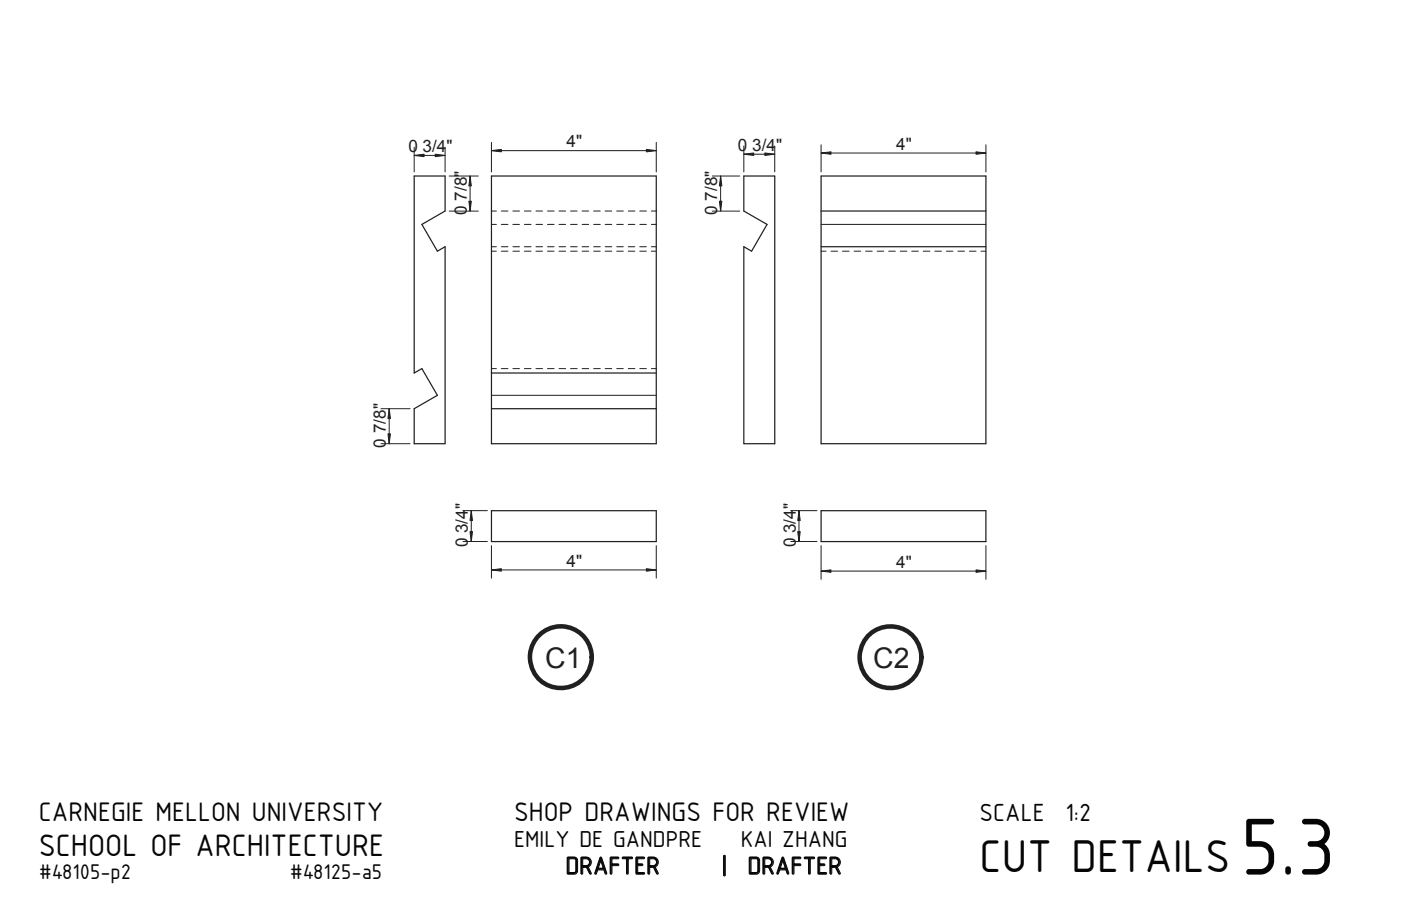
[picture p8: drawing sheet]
<svg xmlns="http://www.w3.org/2000/svg" width="432mm" height="279mm" viewBox="0 0 432 279" stroke-linecap="round" stroke-linejoin="round" font-family="sans-serif">
<defs><g id="words">
<text font-size="22.9" fill="#050504" x="382.4" y="269.7">5.3</text>
<text font-size="13.1" fill="#050504" x="301.9" y="268.9">CUT DETAILS</text>
<g font-size="8.8" fill="#231f20">
<text x="168" y="205.9">C1</text>
<text x="269.1" y="205.9">C2</text>
</g>
<text font-size="8.8" fill="#050504" x="11.9" y="263.8">SCHOOL OF ARCHITECTURE</text>
<g font-size="7.6" fill="#050504">
<text x="11.9" y="253.3">CARNEGIE MELLON UNIVERSITY</text>
<text x="158.4" y="253.3">SHOP DRAWINGS FOR REVIEW</text>
</g>
<g font-size="7.1" fill="#050504">
<text x="301.9" y="253.3">SCALE</text>
<text x="328.3" y="253.3">1:2</text>
<text x="174.3" y="269.6">DRAFTER</text>
<text x="222.5" y="269.6">|</text>
<text x="230.4" y="269.6">DRAFTER</text>
</g>
<g font-size="6.6" fill="#050504">
<text x="158.4" y="261.1">EMILY DE GANDPRE</text>
<text x="228.3" y="261.1">KAI ZHANG</text>
</g>
<g font-size="6" fill="#050504">
<text x="11.9" y="271.1">#48105-p2</text>
<text x="89.3" y="271.1">#48125-a5</text>
</g>
<g font-size="5.3" fill="#231f20">
<text x="125.9" y="46.9">0</text>
<text x="130.3" y="46.9">3/4&quot;</text>
<text x="174.6" y="45.4">4&quot;</text>
<text x="227.5" y="46.5">0</text>
<text x="231.9" y="46.5">3/4&quot;</text>
<text x="276.2" y="46.2">4&quot;</text>
<text x="143.9" y="61.9" transform="rotate(-90 143.9 61.9)">7/8&quot;</text>
<text x="221.1" y="61.9" transform="rotate(-90 221.1 61.9)">7/8&quot;</text>
<text x="143.9" y="66.3" transform="rotate(-90 143.9 66.3)">0</text>
<text x="221.1" y="66.3" transform="rotate(-90 221.1 66.3)">0</text>
<text x="118.9" y="133.6" transform="rotate(-90 118.9 133.6)">7/8&quot;</text>
<text x="118.9" y="138" transform="rotate(-90 118.9 138)">0</text>
<text x="144.2" y="157.1" transform="rotate(-90 144.2 157.1)">&quot;</text>
<text x="245.2" y="157.1" transform="rotate(-90 245.2 157.1)">&quot;</text>
<text x="144.2" y="164.4" transform="rotate(-90 144.2 164.4)">3/4</text>
<text x="245.2" y="164.4" transform="rotate(-90 245.2 164.4)">3/4</text>
<text x="144.2" y="168.8" transform="rotate(-90 144.2 168.8)">0</text>
<text x="245.2" y="168.8" transform="rotate(-90 245.2 168.8)">0</text>
<text x="174.6" y="174.7">4&quot;</text>
<text x="276.2" y="175.1">4&quot;</text>
</g>
</g></defs>
<!-- layer: Layer 1 -->
<g fill="none" stroke="#050504" stroke-width=".31">
<path d="M174.9 264.4l2.1-.1a1.07 1.07 0 0 1 1 1.1v3.1a1.07 1.07 0 0 1-1 1.1l-2.1-.2zM175.4 264.8h1.7l.3 .4 .1 3.3-.3 .5-1.8 .1zM179.2 264.4l1.5-.1a1.59 1.59 0 0 1 1.5 1.3 1.59 1.59 0 0 1-.9 1.8l.9 1.8a.27 .27 0 0 1-.1 .4 .27 .27 0 0 1-.4-.1l-.9-2h-1.2v1.8a.26 .26 0 0 1-.3 .3 .26 .26 0 0 1-.2-.3zM179.6 264.8h1.1a1.06 1.06 0 0 1 1 1.1 1.06 1.06 0 0 1-1 1.1h-1.1zM185 264.4l.4 .1 1.6 4.8a.26 .26 0 0 1-.2 .3 .26 .26 0 0 1-.3-.2l-.4-1.1h-1.9l-.4 1.1a.26 .26 0 0 1-.3 .2 .26 .26 0 0 1-.2-.3zM185.2 265.4l.7 2.3h-1.5zM188.2 264.4l2.3-.1a.26 .26 0 0 1 .2 .3 .26 .26 0 0 1-.2 .2h-1.9v1.6h1.9a.26 .26 0 0 1 .2 .3 .26 .26 0 0 1-.2 .3h-1.9v2.3a.26 .26 0 0 1-.3 .3 .26 .26 0 0 1-.2-.3zM191.9 264.4l2.8-.1a.26 .26 0 0 1 .3 .3 .26 .26 0 0 1-.3 .2h-1.1v4.5a.26 .26 0 0 1-.2 .3 .26 .26 0 0 1-.3-.3v-4.5h-1.2zM196.1 264.4l2.3-.1a.26 .26 0 0 1 .3 .3 .26 .26 0 0 1-.3 .2h-1.9v1.6h1.4a.26 .26 0 0 1 .2 .3 .26 .26 0 0 1-.2 .3h-1.4v2.1h1.9a.26 .26 0 0 1 .3 .2 .26 .26 0 0 1-.3 .3l-2.4-.2zM199.8 264.4l1.5-.1a1.59 1.59 0 0 1 1.6 1.3 1.59 1.59 0 0 1-1 1.8l1 1.8a.27 .27 0 0 1-.2 .4 .27 .27 0 0 1-.3-.1l-1-2h-1.2v1.8a.26 .26 0 0 1-.2 .3 .26 .26 0 0 1-.3-.3zM200.2 264.8h1.1a1.06 1.06 0 0 1 1.1 1.1 1.06 1.06 0 0 1-1.1 1.1h-1.1zM223.1 263.9l.3-.1 .1 .2v5.9a.26 .26 0 0 1-.2 .2 .26 .26 0 0 1-.3-.2z"/>
<path d="M231 264.4l2.1-.1a1.07 1.07 0 0 1 1 1.1v3.1a1.07 1.07 0 0 1-1 1.1l-2.1-.2zM231.5 264.8h1.7l.4 .4v3.3l-.3 .5-1.8 .1zM235.3 264.4l1.5-.1a1.59 1.59 0 0 1 1.5 1.3 1.59 1.59 0 0 1-.9 1.8l.9 1.8a.27 .27 0 0 1-.1 .4 .27 .27 0 0 1-.3-.1l-1-2h-1.2v1.8a.26 .26 0 0 1-.3 .3 .26 .26 0 0 1-.2-.3zM235.7 264.8h1.1a1.06 1.06 0 0 1 1 1.1 1.06 1.06 0 0 1-1 1.1h-1.1zM241.1 264.4l.4 .1 1.6 4.8a.26 .26 0 0 1-.2 .3 .26 .26 0 0 1-.3-.2l-.4-1.1h-1.9l-.4 1.1a.26 .26 0 0 1-.3 .2 .26 .26 0 0 1-.2-.3zM241.3 265.4l.7 2.3h-1.5zM244.3 264.4l2.3-.1a.26 .26 0 0 1 .2 .3 .26 .26 0 0 1-.2 .2h-1.9v1.6h1.9a.26 .26 0 0 1 .2 .3 .26 .26 0 0 1-.2 .3h-1.9v2.3a.26 .26 0 0 1-.3 .3 .26 .26 0 0 1-.2-.3zM248 264.4l2.8-.1a.26 .26 0 0 1 .3 .3 .26 .26 0 0 1-.3 .2h-1.1v4.5a.26 .26 0 0 1-.2 .3 .26 .26 0 0 1-.3-.3v-4.5h-1.2zM252.2 264.4l2.3-.1a.26 .26 0 0 1 .3 .3 .26 .26 0 0 1-.3 .2h-1.9v1.6h1.4a.26 .26 0 0 1 .2 .3 .26 .26 0 0 1-.2 .3h-1.4v2.1h1.9a.26 .26 0 0 1 .3 .2 .26 .26 0 0 1-.3 .3l-2.4-.2zM255.9 264.4l1.5-.1a1.59 1.59 0 0 1 1.6 1.3 1.59 1.59 0 0 1-1 1.8l1 1.8a.27 .27 0 0 1-.1 .4 .27 .27 0 0 1-.4-.1l-1-2h-1.1v1.8a.26 .26 0 0 1-.3 .3 .26 .26 0 0 1-.3-.3zM256.4 264.8h1a1.06 1.06 0 0 1 1.1 1.1 1.06 1.06 0 0 1-1.1 1.1h-1z"/>
</g>
<g fill="none" stroke="#231f20" stroke-width=".31">
<path d="M151.5 65.1h1.5M151.5 77.5h1.5M151.5 69.2h1.5M151.5 76.1h1.5M154.5 65.1h2M154.5 77.5h2M154.5 69.2h2M154.5 76.1h2M158.1 65.1h2M158.1 77.5h2M158.1 69.2h2M158.1 76.1h2"/>
<path d="M161.6 65.1h2.1M161.6 77.5h2.1M161.6 69.2h2.1M161.6 76.1h2.1M165.2 76.1h2M165.2 65.1h2M165.2 77.5h2M165.2 69.2h2M168.7 65.1h2.1M168.7 77.5h2.1M168.7 69.2h2.1M168.7 76.1h2.1"/>
<path d="M172.3 65.1h2M172.3 77.5h2M172.3 69.2h2M172.3 76.1h2M175.9 65.1h2M175.9 77.5h2M175.9 69.2h2M175.9 76.1h2M179.4 76.1h2M179.4 65.1h2M179.4 77.5h2M179.4 69.2h2"/>
<path d="M183 65.1h2M183 77.5h2M183 69.2h2M183 76.1h2M186.5 65.1h2.1M186.5 77.5h2.1M186.5 69.2h2.1M186.5 76.1h2.1M190.1 76.1h2M190.1 65.1h2M190.1 77.5h2M190.1 69.2h2"/>
<path d="M193.6 65.1h2.1M193.6 77.5h2.1M193.6 69.2h2.1M193.6 76.1h2.1M197.2 76.1h2M197.2 65.1h2M197.2 77.5h2M197.2 69.2h2M200.7 65.1h1.6M200.7 77.5h1.6M200.7 69.2h1.6M200.7 76.1h1.6"/>
<path d="M253.1 77.5h1.5M253.1 69.2h50.8M256.1 77.5h2M259.7 77.5h2M263.2 77.5h2.1M266.8 77.5h2M270.3 77.5h2.1M273.9 77.5h2M277.5 77.5h2M281 77.5h2M284.6 77.5h2M288.1 77.5h2.1"/>
<path d="M291.7 77.5h2M295.2 77.5h2.1M298.8 77.5h2M302.3 77.5h1.6M151.5 113.7h1.5M154.5 113.7h2M158.1 113.7h2M161.6 113.7h2.1M165.2 113.7h2M168.7 113.7h2.1M172.3 113.7h2M175.9 113.7h2"/>
<path d="M179.4 113.7h2M183 113.7h2M186.5 113.7h2.1M190.1 113.7h2M193.6 113.7h2.1M197.2 113.7h2M200.7 113.7h1.6M151.5 121.9h50.8"/>
</g>
<path d="M127.7 54.3h9.5v10.8l-7.2 4.1 4.8 8.3 2.4-1.4v60.7h-9.5v-10.8l7.1-4.1-4.8-8.2-2.3 1.3zM151.5 54.3h50.8v82.5h-50.8zM229.3 54.3h9.5v82.5h-9.5v-60.7l2.3 1.4 4.8-8.3-7.1-4.1zM253.1 54.3h50.8v82.5h-50.8zM253.1 65.1h50.8M253.1 76.1h50.8M151.5 115h50.8M151.5 126h50.8M151.5 157.5h50.8v9.5h-50.8zM253.1 157.5h50.8v9.5h-50.8z" fill="none" stroke="#231f20" stroke-width=".38"/>
<g fill="none" stroke="#231f20" stroke-width="1.4">
<circle cx="172.8" cy="202.7" r="9.5"/>
<circle cx="274.5" cy="202.7" r="9.5"/>
</g>
<path d="M144.9 163.9h.7l-.4 3.1z" fill="#231f20"/>
<path d="M144.9 163.9h.7l-.4 3.1z" fill="none" stroke="#231f20" stroke-width=".31"/>
<path d="M145.2 157.5l.4 3h-.7z" fill="#231f20"/>
<path d="M145.2 157.5l.4 3h-.7z" fill="none" stroke="#231f20" stroke-width=".31"/>
<path d="M245.9 163.9h.7l-.3 3.1z" fill="#231f20"/>
<path d="M245.9 163.9h.7l-.3 3.1z" fill="none" stroke="#231f20" stroke-width=".31"/>
<path d="M246.3 157.5l.3 3h-.7z" fill="#231f20"/>
<path d="M246.3 157.5l.3 3h-.7z" fill="none" stroke="#231f20" stroke-width=".31"/>
<path d="M144.5 62.1h.8l-.4 3z" fill="#231f20"/>
<path d="M144.5 62.1h.8l-.4 3z" fill="none" stroke="#231f20" stroke-width=".31"/>
<path d="M144.9 54.3l.4 3h-.8z" fill="#231f20"/>
<path d="M144.9 54.3l.4 3h-.8z" fill="none" stroke="#231f20" stroke-width=".31"/>
<path d="M229.3 47.6l3-.4v.7z" fill="#231f20"/>
<path d="M229.3 47.6l3-.4v.7z" fill="none" stroke="#231f20" stroke-width=".31"/>
<path d="M235.7 47.2l3.1 .4-3.1 .3z" fill="#231f20"/>
<path d="M235.7 47.2l3.1 .4-3.1 .3z" fill="none" stroke="#231f20" stroke-width=".31"/>
<path d="M127.7 47.9l3-.3v.7z" fill="#231f20"/>
<path d="M127.7 47.9l3-.3v.7z" fill="none" stroke="#231f20" stroke-width=".31"/>
<path d="M134.1 47.6l3.1 .3-3.1 .4z" fill="#231f20"/>
<path d="M134.1 47.6l3.1 .3-3.1 .4z" fill="none" stroke="#231f20" stroke-width=".31"/>
<path d="M119.6 133.8h.7l-.3 3z" fill="#231f20"/>
<path d="M119.6 133.8h.7l-.3 3z" fill="none" stroke="#231f20" stroke-width=".31"/>
<path d="M120 126l.3 3.1h-.7z" fill="#231f20"/>
<path d="M120 126l.3 3.1h-.7z" fill="none" stroke="#231f20" stroke-width=".31"/>
<path d="M151.5 175.8l3-.4v.7z" fill="#231f20"/>
<path d="M151.5 175.8l3-.4v.7z" fill="none" stroke="#231f20" stroke-width=".31"/>
<path d="M199.2 175.4l3.1 .4-3.1 .3z" fill="#231f20"/>
<path d="M199.2 175.4l3.1 .4-3.1 .3z" fill="none" stroke="#231f20" stroke-width=".31"/>
<path d="M151.5 46.5l3-.4v.7z" fill="#231f20"/>
<path d="M151.5 46.5l3-.4v.7z" fill="none" stroke="#231f20" stroke-width=".31"/>
<path d="M199.2 46.1l3.1 .4-3.1 .3z" fill="#231f20"/>
<path d="M199.2 46.1l3.1 .4-3.1 .3z" fill="none" stroke="#231f20" stroke-width=".31"/>
<path d="M253.1 47.2l3-.4v.8z" fill="#231f20"/>
<path d="M253.1 47.2l3-.4v.8z" fill="none" stroke="#231f20" stroke-width=".31"/>
<path d="M300.8 46.8l3.1 .4-3.1 .4z" fill="#231f20"/>
<path d="M300.8 46.8l3.1 .4-3.1 .4z" fill="none" stroke="#231f20" stroke-width=".31"/>
<path d="M253.1 176.1l3-.4v.8z" fill="#231f20"/>
<path d="M253.1 176.1l3-.4v.8z" fill="none" stroke="#231f20" stroke-width=".31"/>
<path d="M300.8 175.7l3.1 .4-3.1 .4z" fill="#231f20"/>
<path d="M300.8 175.7l3.1 .4-3.1 .4z" fill="none" stroke="#231f20" stroke-width=".31"/>
<path d="M221.7 62.1h.8l-.4 3z" fill="#231f20"/>
<path d="M221.7 62.1h.8l-.4 3z" fill="none" stroke="#231f20" stroke-width=".31"/>
<path d="M222.1 54.3l.4 3h-.8z" fill="#231f20"/>
<g fill="none" stroke="#231f20" stroke-width=".31">
<path d="M127.7 45.4v7.6M127.7 47.9h9.5M137.2 45.4v7.6M138.5 54.3h8.9M144.9 54.3v10.8M151.5 43.9v9.1M151.5 46.5h50.8M202.3 43.9v9.1M219.6 54.3h8.4M222.1 54.3l.4 3h-.8zM222.1 54.3v10.8M229.3 45v8"/>
<path d="M229.3 47.6h9.5M238.8 45v8M253.1 44.7v8.3M253.1 47.2h50.8M303.9 44.7v8.3M138.5 65.1h8.9M219.6 65.1h8.4M117.4 136.8h9M117.4 126h9M120 126v10.8M142.7 157.5h7.5M145.2 157.5v9.5"/>
<path d="M243.7 157.5h8.1M246.3 157.5v9.5M142.7 167h7.5M151.5 168.3v10M151.5 175.8h50.8M202.3 168.3v10M243.7 167h8.1M253.1 168.3v10.4M253.1 176.1h50.8M303.9 168.3v10.4"/>
</g>
<use href="#words"/>
</svg>
